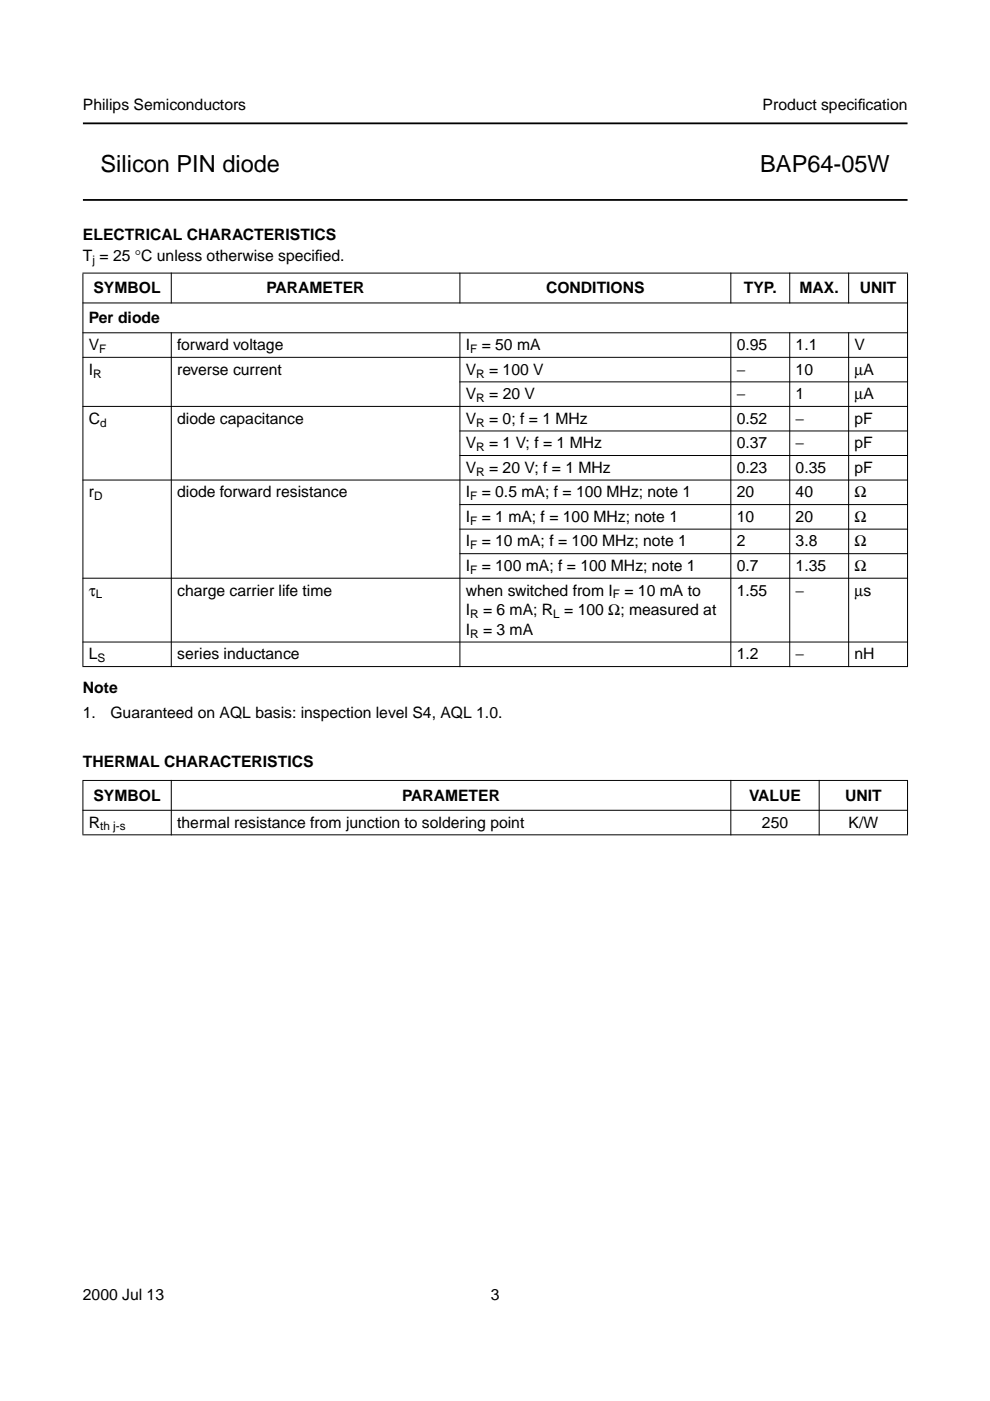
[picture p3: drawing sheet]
<svg xmlns="http://www.w3.org/2000/svg" width="210mm" height="297mm" viewBox="0 0 210 297" stroke-linecap="round" stroke-linejoin="round" font-family="sans-serif">
<defs><g id="words">
<g font-size="5">
<text x="21.3" y="36.5">Silicon PIN diode</text>
<text x="161.2" y="36.5">BAP64-05W</text>
</g>
<g font-size="3.3">
<text x="17.6" y="23.4">Philips Semiconductors</text>
<text x="161.7" y="23.4">Product specif</text>
<text x="181.9" y="23.4">ication</text>
<text x="17.6" y="50.9">ELECTRICAL CHARACTERISTICS</text>
<text x="17.6" y="55.4">T = 25 °C unless otherwise specif</text>
<text x="66.8" y="55.4">ied.</text>
<text x="19.8" y="62.2">SYMBOL</text>
<text x="56.5" y="62.2">PARAMETER</text>
<text x="115.8" y="62.2">CONDITIONS</text>
<text x="157.7" y="62.2">TYP.</text>
<text x="169.5" y="62.2">MAX.</text>
<text x="182.3" y="62.2">UNIT</text>
<text x="18.8" y="68.5">Per diode</text>
<text x="18.8" y="74.2">V</text>
<text x="37.6" y="74.2">forward voltage</text>
<text x="98.8" y="74.2">I</text>
<text x="102.1" y="74.2">= 50 mA</text>
<text x="156.2" y="74.2">0.95</text>
<text x="168.7" y="74.2">1.1</text>
<text x="181.2" y="74.2">V</text>
<text x="18.8" y="79.4">I</text>
<text x="37.6" y="79.4">reverse current</text>
<text x="98.8" y="79.4">V</text>
<text x="103.7" y="79.4">= 100 V</text>
<text x="156.2" y="79.4">−</text>
<text x="168.7" y="79.4">10</text>
<text x="181.2" y="79.4">µA</text>
<text x="18.8" y="89.8">C</text>
<text x="37.6" y="89.8">diode capacitance</text>
<text x="98.8" y="84.6">V</text>
<text x="98.8" y="89.8">V</text>
<text x="103.7" y="84.6">= 20 V</text>
<text x="103.7" y="89.8">= 0; f = 1 MHz</text>
<text x="156.2" y="84.6">−</text>
<text x="156.2" y="89.8">0.52</text>
<text x="168.7" y="84.6">1</text>
<text x="168.7" y="89.8">−</text>
<text x="181.2" y="84.6">µA</text>
<text x="181.2" y="89.8">pF</text>
<text x="98.8" y="95.1">V</text>
<text x="103.7" y="95.1">= 1 V; f = 1 MHz</text>
<text x="156.2" y="95.1">0.37</text>
<text x="168.7" y="95.1">−</text>
<text x="181.2" y="95.1">pF</text>
<text x="98.8" y="100.3">V</text>
<text x="103.7" y="100.3">= 20 V; f = 1 MHz</text>
<text x="156.2" y="100.3">0.23</text>
<text x="168.7" y="100.3">0.35</text>
<text x="181.2" y="100.3">pF</text>
<text x="18.8" y="105.5">r</text>
<text x="37.6" y="105.5">diode forward resistance</text>
<text x="98.8" y="105.5">I</text>
<text x="102.1" y="105.5">= 0.5 mA; f = 100 MHz; note 1</text>
<text x="156.2" y="105.5">20</text>
<text x="168.7" y="105.5">40</text>
<text x="181.2" y="105.5">Ω</text>
<text x="98.8" y="110.7">I</text>
<text x="102.1" y="110.7">= 1 mA; f = 100 MHz; note 1</text>
<text x="156.2" y="110.7">10</text>
<text x="168.7" y="110.7">20</text>
<text x="181.2" y="110.7">Ω</text>
<text x="98.8" y="115.9">I</text>
<text x="102.1" y="115.9">= 10 mA; f = 100 MHz; note 1</text>
<text x="156.2" y="115.9">2</text>
<text x="168.7" y="115.9">3.8</text>
<text x="181.2" y="115.9">Ω</text>
<text x="98.8" y="121.1">I</text>
<text x="102.1" y="121.1">= 100 mA; f = 100 MHz; note 1</text>
<text x="156.2" y="121.1">0.7</text>
<text x="168.7" y="121.1">1.35</text>
<text x="181.2" y="121.1">Ω</text>
<text x="18.8" y="126.3">τ</text>
<text x="37.6" y="126.3">charge carrier life time</text>
<text x="98.8" y="130.4">I</text>
<text x="98.8" y="126.3">when switched from I</text>
<text x="102.4" y="130.4">= 6 mA; R = 100 Ω; measured at</text>
<text x="132.4" y="126.3">= 10 mA to</text>
<text x="156.2" y="126.3">1.55</text>
<text x="168.7" y="126.3">−</text>
<text x="181.2" y="126.3">µs</text>
<text x="98.8" y="134.6">I</text>
<text x="102.4" y="134.6">= 3 mA</text>
<text x="18.8" y="139.8">L</text>
<text x="37.6" y="139.8">series inductance</text>
<text x="156.2" y="139.8">1.2</text>
<text x="168.7" y="139.8">−</text>
<text x="181.2" y="139.8">nH</text>
<text x="17.6" y="146.9">Note</text>
<text x="17.6" y="152.3">1.</text>
<text x="23.4" y="152.3">Guaranteed on AQL basis: inspection level S4, AQL 1.0.</text>
<text x="17.6" y="162.7">THERMAL CHARACTERISTICS</text>
<text x="19.8" y="169.8">SYMBOL</text>
<text x="85.3" y="169.8">PARAMETER</text>
<text x="158.8" y="169.8">VALUE</text>
<text x="179.2" y="169.8">UNIT</text>
<text x="18.8" y="175.5">R</text>
<text x="37.6" y="175.5">thermal resistance from junction to soldering point</text>
<text x="161.6" y="175.5">250</text>
<text x="179.9" y="175.5">K/W</text>
<text x="17.6" y="275.6">2000 Jul 13</text>
<text x="104.1" y="275.6">3</text>
</g>
<g font-size="2.5">
<text x="19.6" y="56">j</text>
<text x="21.1" y="74.8">F</text>
<text x="99.7" y="74.8">F</text>
<text x="19.8" y="80">R</text>
<text x="101" y="80">R</text>
<text x="101" y="85.2">R</text>
<text x="21.2" y="90.4">d</text>
<text x="101" y="90.4">R</text>
<text x="101" y="95.7">R</text>
<text x="101" y="100.9">R</text>
<text x="19.9" y="106.1">D</text>
<text x="99.7" y="106.1">F</text>
<text x="99.7" y="111.3">F</text>
<text x="99.7" y="116.5">F</text>
<text x="99.7" y="121.7">F</text>
<text x="20.3" y="126.9">L</text>
<text x="99.7" y="131">R</text>
<text x="117.3" y="131">L</text>
<text x="129.9" y="126.9">F</text>
<text x="99.7" y="135.2">R</text>
<text x="20.7" y="140.4">S</text>
<text x="21.2" y="176.1">th j-s</text>
</g>
</g></defs>
<path d="M17.6 26.2h174.8M17.6 42.4h174.8" fill="none" stroke="#000" stroke-width=".38"/>
<g fill="#000" stroke="#000" stroke-width=".21">
<path d="M17.5 57.9h175zM36.3 57.8v6.5zM97.5 57.8v6.5zM155 57.8v6.5zM167.4 57.8v6.5zM179.9 57.8v6.5zM17.5 64.2h175zM17.5 70.6h175zM17.5 75.8h175zM97.4 81h95.1zM17.5 86.2h175zM97.4 91.4h95.1z"/>
<path d="M97.4 96.6h95.1zM17.5 101.8h175zM97.4 107h95.1zM97.4 112.2h95.1zM97.4 117.4h95.1zM17.5 122.6h175zM17.5 136.1h175zM17.6 58v83.2zM36.3 70.5v70.9zM97.5 70.5v70.9zM155 70.5v70.9zM167.4 70.5v70.9z"/>
<path d="M179.9 70.5v70.9zM192.4 58v83.2zM17.5 141.3h175zM17.6 165.6v11.3zM36.3 165.4v11.7zM155 165.4v11.7zM173.7 165.4v11.7zM192.4 165.6v11.3zM17.5 165.5h175zM17.5 171.8h175zM17.5 177h175z"/>
</g>
<use href="#words"/>
</svg>
